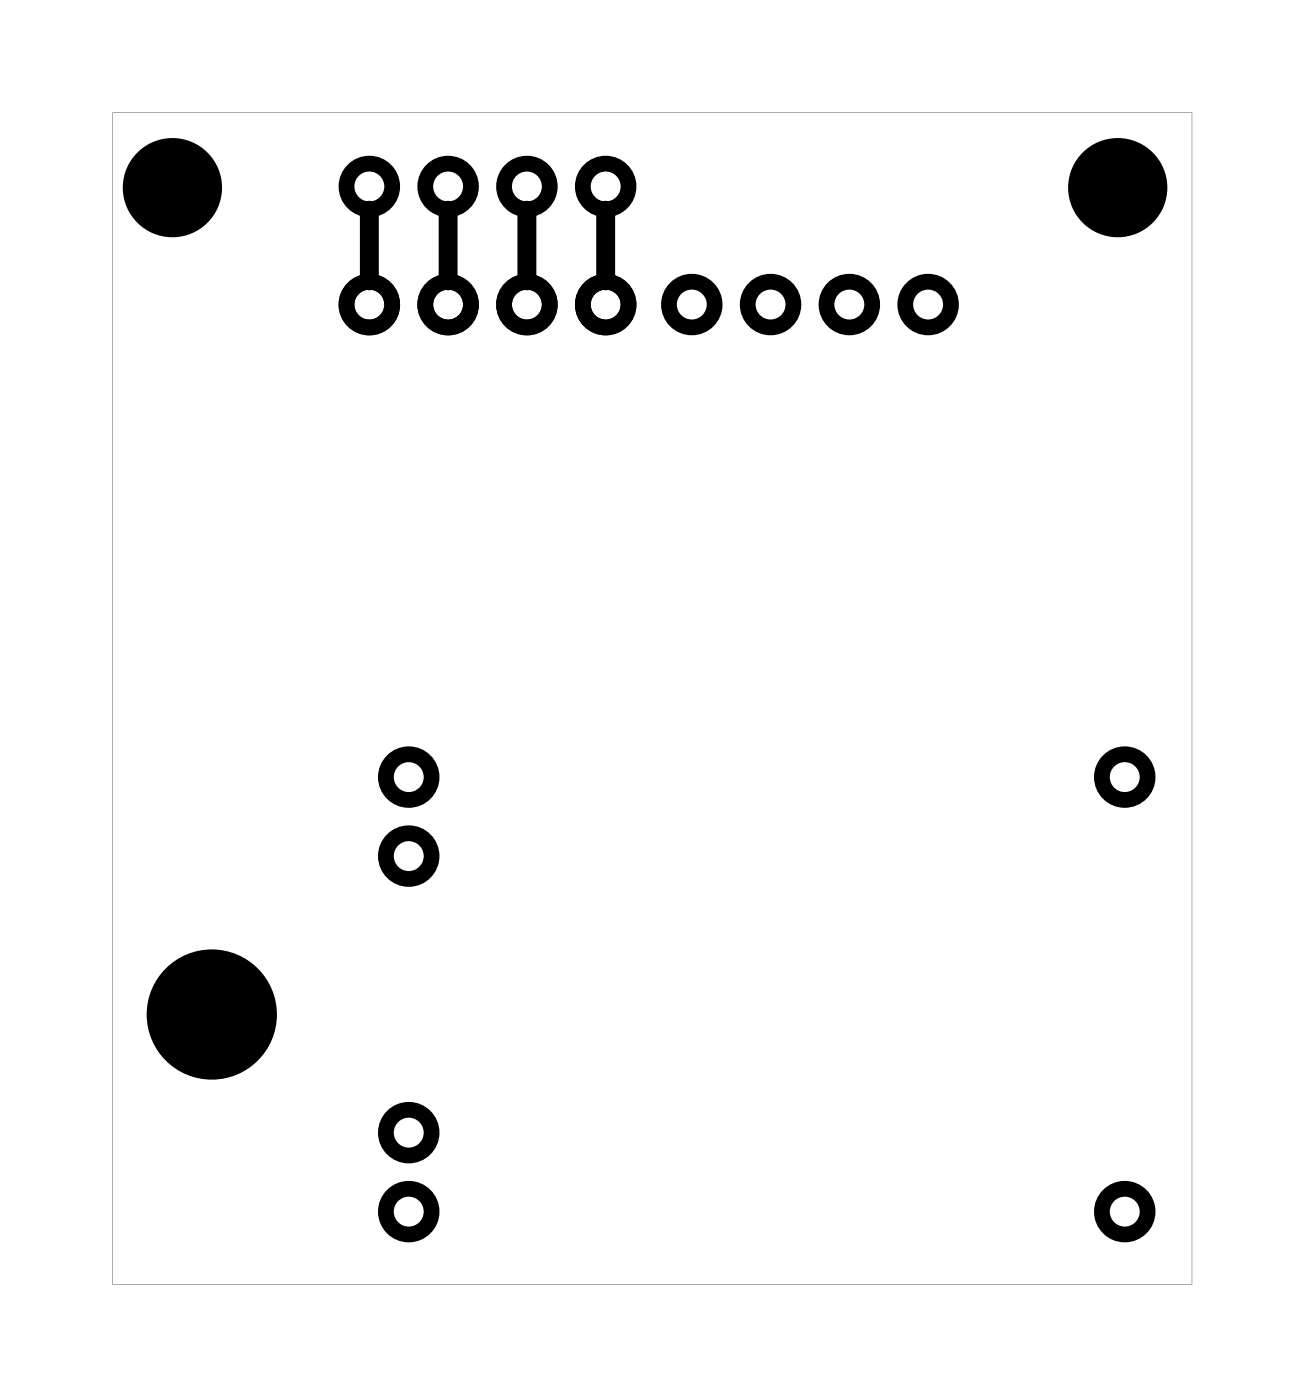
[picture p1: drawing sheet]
<svg xmlns="http://www.w3.org/2000/svg" width="42mm" height="45mm" viewBox="0 0 42 45" stroke-linecap="round" stroke-linejoin="round" font-family="sans-serif">
<path d="M3.6 3.6v37.8h34.8v-37.8zM3.6 3.6h34.8v37.8h-34.8z" fill="#000"/>
<g fill="none" stroke="#000" stroke-width=".51">
<circle cx="11.9" cy="6" r=".74"/>
<circle cx="11.9" cy="9.8" r=".74"/>
<circle cx="14.4" cy="6" r=".74"/>
<circle cx="14.4" cy="9.8" r=".74"/>
<circle cx="17" cy="6" r=".74"/>
<circle cx="17" cy="9.8" r=".74"/>
<circle cx="19.5" cy="6" r=".74"/>
<circle cx="19.5" cy="9.8" r=".74"/>
<circle cx="22.3" cy="9.8" r=".74"/>
<circle cx="24.8" cy="9.8" r=".74"/>
<circle cx="27.4" cy="9.8" r=".74"/>
<circle cx="29.9" cy="9.8" r=".74"/>
<circle cx="13.2" cy="25.1" r=".74"/>
<circle cx="13.2" cy="36.5" r=".74"/>
<circle cx="13.2" cy="27.6" r=".74"/>
<circle cx="13.2" cy="39.1" r=".74"/>
<circle cx="36.3" cy="25.1" r=".74"/>
<circle cx="36.3" cy="39.1" r=".74"/>
</g>
<g fill="#000">
<circle cx="5.6" cy="6.1" r="1.6"/>
<circle cx="36" cy="6.1" r="1.6"/>
<circle cx="6.8" cy="32.7" r="2.1"/>
</g>
<path d="M11.9 6.8v2.3M14.4 6.8v2.3M17 6.8v2.3M19.5 6.8v2.3" fill="none" stroke="#000" stroke-width=".61"/>
</svg>
